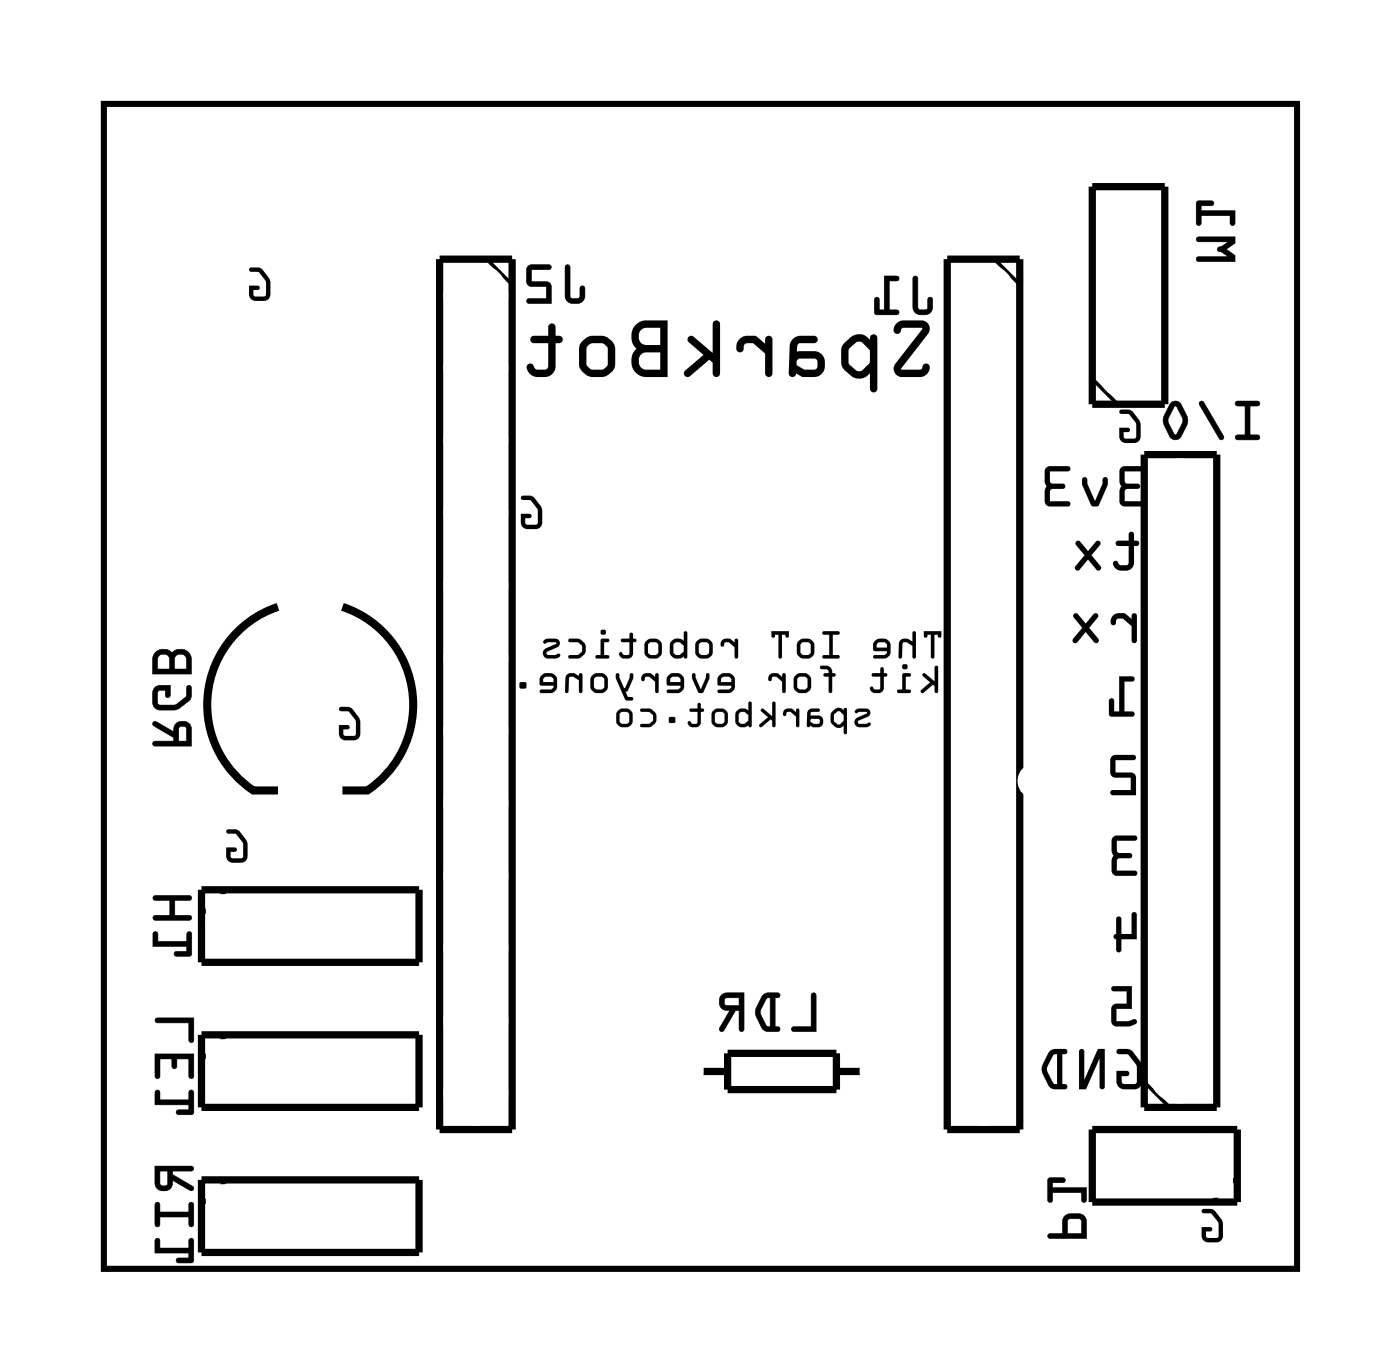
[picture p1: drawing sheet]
<svg xmlns="http://www.w3.org/2000/svg" width="49mm" height="48mm" viewBox="0 0 49 48" stroke-linecap="round" stroke-linejoin="round" font-family="sans-serif">
<path d="M3.6 3.6h41.8v40.8h-41.8z" fill="none" stroke="#000" stroke-width=".2"/>
<path d="M3.6 3.6h41.8v40.8h-41.8z" fill="none" stroke="#000" stroke-width=".04"/>
<g fill="#000">
<path d="M8.7 9.4h.1a.72 .72 0 0 1 .6 1.1h-.4l-.3-.1v-.4l.4 .1-.2 .1v.2h.3l.1-.1v-.5l-.2-.3h-.4zM18.3 17.4a.72 .72 0 0 1 .6 1.1h-.4l-.2-.1-.1-.4h.4v.1h-.2v.3h.4v-.1v-.5l-.2-.3h-.3zM39.2 14.4l.1-.1a.72 .72 0 0 1 .6 1.1l-.5 .1-.2-.1v-.4h.4l-.1 .1h-.1v.3h.3l.1-.1v-.5l-.3-.3h-.3zM7.9 29.1l.1-.1a.72 .72 0 0 1 .6 1.1l-.4 .1-.3-.1v-.4h.4v.1h-.2v.3h.3l.1-.1v-.5l-.2-.3h-.4zM11.9 24.8a.72 .72 0 0 1 .7 1.1h-.5l-.2-.1v-.4h.3v.1h-.2l.1 .3h.3l.1-.1-.1-.5-.2-.3h-.3zM39.2 23.7h.5a.09 .09 0 0 1 0 .1 .09 .09 0 0 1 0 .1h-.3v1h.3a.09 .09 0 0 1 0 .1 .09 .09 0 0 1 0 .1h-.8l-.1-.6a.09 .09 0 0 1 .1 0 .09 .09 0 0 1 .1 0v.4h.2zM38.9 26.5l.8-.1a.09 .09 0 0 1 .1 .1 .09 .09 0 0 1-.1 .1h-.6v.5h.6l.1 .8h-.8a.09 .09 0 0 1-.1-.1 .09 .09 0 0 1 .1-.1h.6v-.5h-.7zM39.1 32.1l.2 .1v.5h.3v-.7a.09 .09 0 0 1 .1-.1 .09 .09 0 0 1 .1 .1v.9h-.5v.4a.09 .09 0 0 1-.1 .1 .09 .09 0 0 1-.1-.1v-.4a.09 .09 0 0 1-.1-.1 .09 .09 0 0 1 .1-.1zM38.9 34.6l.7-.1v.8h-.5v.5l.6-.1a.09 .09 0 0 1 .1 .1 .09 .09 0 0 1-.1 .1h-.6l-.2-.1 .1-.6 .5-.1v-.4h-.5zM39 29.3h.7a.09 .09 0 0 1 .1 .1 .09 .09 0 0 1-.1 0h-.6v.4l.5 .1a.09 .09 0 0 1 .1 .1 .09 .09 0 0 1-.1 .1h-.5v.4h.6a.09 .09 0 0 1 .1 .1 .09 .09 0 0 1-.1 .1h-.6l-.2-.1zM42.1 42.4l.1-.1a.72 .72 0 0 1 .6 1.1l-.5 .1-.2-.1v-.4h.4l-.1 .1h-.2l.1 .2 .3 .1 .1-.1v-.5l-.3-.3h-.3z"/>
<path d="M8.7 9.4l.1 .1h.3l.2 .4v.4l-.1 .1-.3-.1v-.1l.2-.1v-.1h-.4l.1 .5h.5l.2-.2a.8 .8 0 0 0-.3-.8l-.2-.1zM8.7 9.4h.4l.4 .4v.5l-.2 .2h-.4l-.2-.1v-.4l.4 .1v.1h-.2v.2h.3l.1-.1v-.5l-.2-.3h-.4z"/>
<path d="M18.3 17.4v.1h.3l.2 .4v.4v.1l-.4-.1v-.2h.2v-.1h-.4l.1 .5h.6l.1-.2a.8 .8 0 0 0-.3-.9h-.2zM18.3 17.4h.3l.4 .4v.5l-.1 .2h-.5l-.1-.1-.1-.4h.4v.1h-.2v.3h.4v-.1v-.5l-.2-.3h-.3z"/>
<path d="M19.8 9.3v1.1a.36 .36 0 0 0 .3 .2 .36 .36 0 0 0 .4-.2v-.3l-.1-.1-.1 .1v.3h-.3v-1zM18.5 9.3v.6l.1 .1h.5v.5h-.6l-.1 .1h.9v-.7h-.7v-.5h.6l.1-.1z"/>
<path d="M19.8 9.3v1.1a.37 .37 0 0 0 .3 .2 .37 .37 0 0 0 .4-.2v-.3a.1 .1 0 0 0-.1-.1 .1 .1 0 0 0-.1 .1v.3h-.3v-1zM19.8 9.3l.2 .1v1h.3l.1-.4 .1 .1v.3a.35 .35 0 0 1-.4 .2 .35 .35 0 0 1-.3-.2zM18.5 9.3v.7h.6v.5l-.6-.1a.1 .1 0 0 0-.1 .1 .1 .1 0 0 0 .1 .1h.8v-.7h-.7v-.5l.6 .1a.1 .1 0 0 0 .1-.1 .1 .1 0 0 0-.1-.1zM18.5 9.3h.8l-.1 .1h-.6v.5h.7v.7h-.8v-.1h.6v-.5h-.5l-.1-.1z"/>
<path d="M31.4 11.3l-.1 .3a.16 .16 0 0 0 .2 .1 .16 .16 0 0 0 .1-.2h.7l-.9 1.2-.1 .3 .2 .2h.7a.29 .29 0 0 0 .3-.1 .29 .29 0 0 0 0-.4l-.2 .1-.1 .1h-.6l.9-1.2 .1-.2-.1-.2-.2-.1h-.7zM31.4 11.3l.2-.1h.7l.2 .2v.3l-.9 1.2h.7a.15 .15 0 0 1 .1-.2 .15 .15 0 0 1 .2 .2 .35 .35 0 0 1-.4 .3h-.7l-.2-.2 .1-.3 .9-1.2h-.7a.15 .15 0 0 1-.1 .2 .15 .15 0 0 1-.2-.1zM29.6 12l-.1 .2v.5v.1l.3 .4a.46 .46 0 0 0 .7-.1v.5a.13 .13 0 0 0 .1 .1 .13 .13 0 0 0 .1-.1v-1.8a.13 .13 0 0 0-.1-.1 .13 .13 0 0 0-.1 .2l-.1-.1a.46 .46 0 0 0-.7 .1zM29.6 12a.51 .51 0 0 1 .9-.1 .14 .14 0 0 1 .1-.2 .14 .14 0 0 1 .1 .1v1.8a.13 .13 0 0 1-.1 .1 .13 .13 0 0 1-.1-.1v-.5a.46 .46 0 0 1-.7 .1 .85 .85 0 0 1-.3-1.1zM29.8 12.2l.3-.2 .4 .3v.4l-.3 .3h-.2l-.3-.3zM29.8 12.2l-.1 .5 .3 .3h.2l.3-.3v-.4l-.4-.3zM27.8 11.9l-.1 .2-.1 1a.13 .13 0 0 0 .2 .1 .13 .13 0 0 0 .1-.1l.2 .1h.4a.46 .46 0 0 0 .4-.4 .46 .46 0 0 0-.4-.5h-.6l.1-.3h.5a.13 .13 0 0 0 .1-.1 .13 .13 0 0 0-.1-.1h-.5zM27.8 11.9l.2-.1h.5a.13 .13 0 0 1 .1 .1 .13 .13 0 0 1-.1 .1h-.5l-.1 .3h.6a.46 .46 0 0 1 .4 .5 .46 .46 0 0 1-.4 .4h-.4l-.2-.1a.13 .13 0 0 1-.1 .1 .13 .13 0 0 1-.2-.1l.1-1zM27.9 12.6h.7v.3h-.4l-.3-.1zM27.9 12.6v.2l.3 .1h.4v-.3zM25.9 11.9l-.1 .2a.14 .14 0 0 0 .1 .2 .14 .14 0 0 0 .1-.2l.1-.1h.3l.4 .4v.7a.13 .13 0 0 0 .1 .1 .13 .13 0 0 0 .2-.1v-1.2a.13 .13 0 0 0-.2-.1 .13 .13 0 0 0-.1 .1v.1l-.3-.2h-.3zM25.9 11.9l.3-.1h.3l.3 .2v-.1a.13 .13 0 0 1 .1-.1 .13 .13 0 0 1 .2 .1v1.2a.13 .13 0 0 1-.2 .1 .13 .13 0 0 1-.1-.1v-.7l-.4-.4-.3 .1a.2 .2 0 0 1-.1 .2 .2 .2 0 0 1-.2 0v-.2zM24.1 11.8v.2l.5 .4-.6 .6a.13 .13 0 0 0 0 .2 .13 .13 0 0 0 .2 0l.6-.6 .2 .1v.4a.13 .13 0 0 0 .1 .1 .13 .13 0 0 0 .1-.1v-1.8a.13 .13 0 0 0-.1-.1 .13 .13 0 0 0-.1 .1v1.1l-.7-.6zM24.1 11.8h.2l.7 .6v-1.1a.13 .13 0 0 1 .1-.1 .13 .13 0 0 1 .1 .1v1.8a.13 .13 0 0 1-.1 .1 .13 .13 0 0 1-.1-.1v-.4l-.2-.1-.6 .6a.13 .13 0 0 1-.2 0 .13 .13 0 0 1 0-.2l.6-.6-.5-.4zM22.3 11.4l-.2 .4 .2 .4a.58 .58 0 0 0-.2 .6 .58 .58 0 0 0 .5 .4h.8v-2h-.8zM22.3 11.4l.3-.2h.8v2h-.8a.58 .58 0 0 1-.5-.4 .58 .58 0 0 1 .2-.6l-.2-.4zM22.4 12.4l.7-.1v.6h-.7v-.3zM22.5 12.4l-.1 .3 .1 .2h.6v-.6zM22.4 11.6l.7-.1v.6l-.7-.1v-.2zM22.5 11.6l-.1 .1 .1 .3 .6 .1v-.6zM20.4 11.9a1.02 1.02 0 0 0-.1 .9l.1 .2 .2 .2h.6l.2-.2a1.05 1.05 0 0 0 .1-.9l-.1-.2a.64 .64 0 0 0-.7-.1zM20.4 11.9l.3-.1h.5l.3 .3a1.06 1.06 0 0 1-.1 .9l-.2 .2h-.6l-.2-.2-.1-.2a1.02 1.02 0 0 1 .1-.9zM20.6 12.1l.5-.1 .2 .2v.6l-.1 .1h-.5l-.2-.1v-.6zM20.6 12.1l-.1 .1 .1 .6 .1 .1h.5l.1-.1v-.6l-.2-.2zM18.6 11.8l.1 .2h.5v.9h-.1h-.4a.14 .14 0 0 0-.1-.2 .14 .14 0 0 0-.2 .2 .54 .54 0 0 0 .6 .3 .54 .54 0 0 0 .5-.4v-.8h.1a.13 .13 0 0 0 .1-.1 .13 .13 0 0 0-.1-.1h-.1v-.3a.14 .14 0 0 0-.2-.2 .13 .13 0 0 0-.1 .2v.3zM18.6 11.8h.6v-.3a.13 .13 0 0 1 .1-.2 .14 .14 0 0 1 .2 .2v.3h.1a.13 .13 0 0 1 .1 .1 .13 .13 0 0 1-.1 .1h-.1v.8a.51 .51 0 0 1-.5 .5 .51 .51 0 0 1-.5-.5 .19 .19 0 0 1 .2 0 .19 .19 0 0 1 .1 .1h.4v-.9h-.5z"/>
<path d="M31.4 11.3l-.1 .3a.16 .16 0 0 0 .2 .1 .16 .16 0 0 0 .1-.2h.7l-.9 1.2-.1 .3 .2 .2h.7a.29 .29 0 0 0 .3-.1 .29 .29 0 0 0 0-.4l-.2 .1-.1 .1h-.6l.9-1.2 .1-.2-.1-.2-.2-.1h-.7zM29.6 12l-.1 .2a.78 .78 0 0 0 .6 1.1l.4-.2v.5a.13 .13 0 0 0 .1 .1 .13 .13 0 0 0 .1-.1v-1.8a.14 .14 0 0 0-.1-.1 .14 .14 0 0 0-.1 .2l-.1-.1a.52 .52 0 0 0-.8 .2zM29.8 12.2l.3-.2 .4 .3v.4l-.3 .3h-.2l-.3-.3zM27.8 11.9l-.1 .2-.1 1a.13 .13 0 0 0 .2 .1 .13 .13 0 0 0 .1-.1l.2 .1h.4a.46 .46 0 0 0 .4-.4 .46 .46 0 0 0-.4-.5h-.6l.1-.3h.5a.13 .13 0 0 0 .1-.1 .13 .13 0 0 0-.1-.1h-.5zM27.9 12.6h.7v.3h-.4l-.3-.1zM25.9 11.9l-.1 .2a.14 .14 0 0 0 .1 .2 .14 .14 0 0 0 .1-.2l.1-.1h.3l.4 .4v.7a.13 .13 0 0 0 .1 .1 .13 .13 0 0 0 .2-.1v-1.2a.13 .13 0 0 0-.2-.1 .13 .13 0 0 0-.1 .1v.1l-.3-.2h-.3zM24.1 11.8v.2l.5 .4-.6 .6a.13 .13 0 0 0 0 .2 .13 .13 0 0 0 .2 0l.6-.6 .2 .1v.4a.13 .13 0 0 0 .1 .1 .13 .13 0 0 0 .1-.1v-1.8a.13 .13 0 0 0-.1-.1 .13 .13 0 0 0-.1 .1v1.1l-.7-.6zM22.3 11.4l-.2 .4 .2 .4a.57 .57 0 0 0-.2 .6 .57 .57 0 0 0 .5 .4h.8v-2h-.8zM22.5 12.4l.6-.1v.6h-.6l-.1-.2zM22.5 11.6l.6-.1v.6l-.6-.1-.1-.2zM20.4 11.9a1.02 1.02 0 0 0-.1 .9l.1 .2 .2 .2h.6l.2-.2a1.05 1.05 0 0 0 .1-.9l-.1-.2a.64 .64 0 0 0-.7-.1zM20.6 12.1l.5-.1 .2 .2v.6l-.1 .1h-.5l-.2-.1v-.6zM18.6 11.8l.1 .2h.5v.9h-.1h-.4a.14 .14 0 0 0-.1-.2 .14 .14 0 0 0-.2 .2 .54 .54 0 0 0 .6 .3 .54 .54 0 0 0 .5-.4v-.8h.1a.13 .13 0 0 0 .1-.1 .13 .13 0 0 0-.1-.1h-.1v-.3a.14 .14 0 0 0-.2-.2 .13 .13 0 0 0-.1 .2v.3z"/>
<path d="M32 9.7v1.1a.36 .36 0 0 0 .3 .2 .36 .36 0 0 0 .4-.2v-.3l-.1-.1-.1 .1v.3h-.3l-.1-1zM31 9.7v1.2h-.2v-.4l-.1-.1-.1 .6h.8v-.1h-.3v-1.1h.3l.1-.1z"/>
<path d="M32 9.7v1.1a.37 .37 0 0 0 .3 .2 .37 .37 0 0 0 .4-.2v-.3a.1 .1 0 0 0-.1-.1 .1 .1 0 0 0-.1 .1v.3h-.3v-1zM32 9.7l.1 .1v1h.4l.1-.4 .1 .1v.3a.35 .35 0 0 1-.4 .2 .35 .35 0 0 1-.3-.2zM31 9.7v1.2h-.2v-.4a.1 .1 0 0 0-.1-.1 .1 .1 0 0 0-.1 .1v.5h.8a.1 .1 0 0 0 .1-.1 .1 .1 0 0 0-.1-.1l-.3 .1v-1.1h.3a.1 .1 0 0 0 .1 0 .1 .1 0 0 0-.1-.1zM31 9.7h.5l-.1 .1h-.3v1.1h.3v.1h-.8l.1-.6 .1 .1v.4h.2z"/>
<path d="M39.1 19v.1h.4v.6v.1h-.2l-.2-.2-.1 .1a.39 .39 0 0 0 .4 .3 .39 .39 0 0 0 .3-.3v-.6h.1a.09 .09 0 0 0 .1-.1 .09 .09 0 0 0-.1-.1h-.1v-.2a.09 .09 0 0 0-.1-.1 .09 .09 0 0 0-.1 .1v.2zM39.1 19l.4-.1v-.2a.09 .09 0 0 1 .1-.1 .09 .09 0 0 1 .1 .1v.2h.1a.09 .09 0 0 1 .1 .1 .09 .09 0 0 1-.1 .1h-.1v.6a.37 .37 0 0 1-.3 .3 .37 .37 0 0 1-.4-.3l.1-.1 .2 .2h.2v-.1v-.6h-.4zM37.7 19v.1l.3 .3-.3 .4a.1 .1 0 0 0 0 .2 .09 .09 0 0 0 .1-.1l.3-.3 .3 .3a.09 .09 0 0 0 .1 .1 .1 .1 0 0 0 0-.2l-.3-.4 .3-.3a.09 .09 0 0 0 0-.1 .09 .09 0 0 0-.1 0l-.3 .3-.3-.3zM37.7 19h.1l.3 .3 .3-.3a.09 .09 0 0 1 .1 0 .09 .09 0 0 1 0 .1l-.3 .3 .4 .4a.11 .11 0 0 1-.1 .2 .1 .1 0 0 1-.1 0l-.3-.4-.3 .4a.1 .1 0 0 1-.1 0 .1 .1 0 0 1 0-.2l.3-.4-.3-.3z"/>
<path d="M39.1 19v.1h.4v.6v.1h-.2l-.2-.2-.1 .1a.37 .37 0 0 0 .4 .3 .37 .37 0 0 0 .3-.3v-.6h.1a.09 .09 0 0 0 .1-.1 .09 .09 0 0 0-.1-.1h-.1v-.2a.09 .09 0 0 0-.1-.1 .09 .09 0 0 0-.1 .1v.2zM37.7 19v.1l.3 .3-.3 .4a.1 .1 0 0 0 0 .2 .09 .09 0 0 0 .1-.1l.3-.3 .3 .3a.09 .09 0 0 0 .1 .1 .1 .1 0 0 0 0-.2l-.3-.4 .3-.3a.09 .09 0 0 0 0-.1 .09 .09 0 0 0-.1 0l-.3 .3-.3-.3z"/>
<path d="M39.2 14.4l.1 .1h.3l.2 .4v.4l-.1 .1-.3-.1v-.2h.1l.1-.1h-.4l.1 .4 .5 .1 .1-.2a.8 .8 0 0 0-.2-.9l-.2-.1zM39.2 14.4h.4l.3 .4 .1 .5-.2 .2h-.5l-.1-.1v-.4h.4l-.1 .1h-.1v.3h.3l.1-.1v-.5l-.3-.3h-.3z"/>
<path d="M39.3 16.4l-.1 1.2 .2 .1h.7v-.1h-.7v-.5h.5v-.1v-.1h-.5v-.4h.6l.1-.1zM39.3 16.4l.7-.1a.09 .09 0 0 1 .1 .1 .09 .09 0 0 1-.1 .1h-.6v.4h.4a.09 .09 0 0 1 .1 .1 .09 .09 0 0 1-.1 .1l-.4 .1v.4h.6a.09 .09 0 0 1 .1 0 .09 .09 0 0 1-.1 .1h-.6l-.2-.1zM37.9 16.7v.3l.4 .7h.2l.3-.9a.09 .09 0 0 0-.1-.1 .09 .09 0 0 0-.1 .1l-.2 .8-.3-.8zM37.9 16.7l.2 .1 .3 .7 .2-.7a.09 .09 0 0 1 .1-.1 .09 .09 0 0 1 .1 .1l-.3 .9h-.2l-.4-.7zM36.6 16.4v1.2l.2 .1h.6v-.1h-.6v-.5h.5v-.1v-.1h-.5v-.4h.6l.1-.1zM36.6 16.4l.8-.1a.09 .09 0 0 1 .1 .1 .09 .09 0 0 1-.1 .1h-.6v.4h.4a.09 .09 0 0 1 .1 .1 .09 .09 0 0 1-.1 .1l-.4 .1v.4h.6a.09 .09 0 0 1 .1 0 .09 .09 0 0 1-.1 .1h-.6l-.2-.1z"/>
<path d="M39.3 16.4l-.1 1.2 .2 .1h.6a.09 .09 0 0 0 .1-.1 .09 .09 0 0 0-.1 0h-.6v-.5h.4a.09 .09 0 0 0 .1-.1 .09 .09 0 0 0-.1-.1h-.4v-.4h.6a.09 .09 0 0 0 .1-.1 .09 .09 0 0 0-.1-.1zM37.9 16.7v.3l.4 .7h.2l.3-.9a.09 .09 0 0 0-.1-.1 .09 .09 0 0 0-.1 .1l-.2 .7-.3-.7zM36.6 16.4v1.2l.2 .1h.6a.09 .09 0 0 0 .1-.1 .09 .09 0 0 0-.1 0h-.6v-.5h.4a.09 .09 0 0 0 .1-.1 .09 .09 0 0 0-.1-.1h-.4v-.4h.6a.09 .09 0 0 0 .1-.1 .09 .09 0 0 0-.1-.1z"/>
<path d="M41.9 8.3l.1 .2h1l-.2 .1a.11 .11 0 0 0-.2 .1 .11 .11 0 0 0 .2 .1l.2 .2h-1l-.1 .1 1.4 .1v-.3l-.3-.2 .3-.2v-.2zM41.9 7.1l.1 .8 .1-.1v-.2h1v.2h.2v-.4h-1.2v-.2h.4v-.1z"/>
<path d="M41.9 8.3v.1l.1 .1h1l-.2 .1a.11 .11 0 0 0-.2 .1 .11 .11 0 0 0 .2 .1l.2 .2h-1a.1 .1 0 0 0-.1 .1 .1 .1 0 0 0 .1 .1h1.3v-.3l-.3-.2 .3-.2v-.2zM41.9 8.3h1.4v.2l-.4 .2 .4 .2v.3l-1.3-.1-.1-.1h.1h1l-.4-.3 .4-.2h-1zM41.9 7.1v.7a.1 .1 0 0 0 .1 .1 .1 .1 0 0 0 .1-.1v-.2h1v.2a.1 .1 0 0 0 .1 .1 .1 .1 0 0 0 .1-.1v-.4h-1.2v-.2h.3a.1 .1 0 0 0 .1-.1 .1 .1 0 0 0-.1-.1zM41.9 7.1h.6v.1h-.4v.2h1.2l-.1 .4h-.1v-.3h-1v.3l-.1 .1z"/>
<path d="M43.3 14.1v.1h.3v1h-.3v.2h.8v-.2h-.3v-1h.3v-.1zM42 14.1v.1l.7 1.2h.1l.1-.1-.7-1.2zM41 14.1l-.3 .6 .3 .6a.23 .23 0 0 0 .4 0l.2-.7-.3-.5-.1-.1zM41.1 14.2l.3 .5-.2 .5-.3-.5z"/>
<path d="M43.3 14.1v.1h.3v1h-.3a.1 .1 0 0 0 0 .1 .1 .1 0 0 0 0 .1h.7a.1 .1 0 0 0 .1-.1 .1 .1 0 0 0-.1-.1h-.2v-1h.2a.1 .1 0 0 0 .1-.1 .1 .1 0 0 0-.1-.1zM43.3 14.1h.8v.1h-.3v1h.3v.2l-.8-.1v-.1h.3v-1h-.3zM42 14.1v.1l.7 1.2a.1 .1 0 0 0 .1 0 .1 .1 0 0 0 .1-.1l-.7-1.2zM42 14.1h.2l.7 1.2-.1 .1h-.1l-.7-1.2zM41 14.1l-.3 .6 .3 .6a.24 .24 0 0 0 .4 0l.2-.5v-.2l-.3-.5-.1-.1zM41 14.1a.23 .23 0 0 1 .4 .1l.2 .5-.2 .6a.24 .24 0 0 1-.4 0l-.3-.6zM41.1 14.2l.3 .5-.2 .5-.3-.5zM41.1 14.2l-.2 .5 .3 .5 .2-.5-.2-.5z"/>
<path d="M5.4 25.3v.1l.7 .4v.2h-.7v.1h1.3v-.6a.31 .31 0 0 0-.4-.2 .31 .31 0 0 0-.2 .3zM6.3 25.5h.2v.5h-.2zM5.4 24.1l-.1 .2 .1 .4 .2 .2a.92 .92 0 0 0 1.1-.6v-.2l-.1-.1-.1 .4-.3 .3h-.6l-.1-.5h.3v.2h.1l.1-.4zM5.4 22.8l-.1 .3v.5h1.4v-.5a.39 .39 0 0 0-.3-.4 .39 .39 0 0 0-.4 .2l-.2-.2zM5.6 23h.3v.4h-.4zM6.2 23h.3v.4h-.4z"/>
<path d="M5.4 25.3v.1l.7 .4v.2l-.7-.1a.1 .1 0 0 0-.1 .1 .1 .1 0 0 0 .1 .1h1.3v-.6a.32 .32 0 0 0-.4-.2 .32 .32 0 0 0-.2 .3l-.6-.3zM5.4 25.3h.1l.6 .3a.31 .31 0 0 1 .2-.3 .31 .31 0 0 1 .4 .2v.6h-1.3v-.1h.7v-.2l-.7-.4zM6.3 25.5h.2v.5h-.2zM6.3 25.5v.5h.2v-.5zM5.4 24.1l-.1 .2 .1 .4 .2 .2 .7-.1 .4-.3v-.4a.1 .1 0 0 0-.1-.1 .1 .1 0 0 0-.1 .1v.3l-.4 .3h-.5v-.5h.2v.1a.1 .1 0 0 0 .1 .1 .1 .1 0 0 0 .1-.1v-.3zM5.4 24.1l.6-.1-.1 .4h-.1v-.2h-.3v.4l.1 .1h.5l.4-.3v-.3l.1-.1 .1 .3-.1 .2a.9 .9 0 0 1-1.2 .2zM5.4 22.8l-.1 .3v.5h1.4v-.5a.4 .4 0 0 0-.3-.4 .4 .4 0 0 0-.4 .2l-.2-.2zM5.5 22.8l.3-.1 .2 .2a.39 .39 0 0 1 .4-.1 .39 .39 0 0 1 .3 .3v.5h-1.4l.1-.5zM5.6 23h.3v.4h-.4zM5.6 23l-.1 .4h.4v-.4zM6.2 23h.3v.4h-.4zM6.2 23l-.1 .4h.4v-.4z"/>
<path d="M5.4 31.4v.1h.5v.6h-.5v.1h1.3v-.1h-.6v-.6h.6v-.1zM5.4 32.6v.5h1.1v.2h-.3l-.1 .1h.6v-.8l-.2 .1v.3h-1v-.3z"/>
<path d="M5.4 31.4v.1h.5v.6l-.5-.1a.1 .1 0 0 0-.1 .1 .1 .1 0 0 0 .1 .1h1.2a.1 .1 0 0 0 .1-.1 .1 .1 0 0 0-.1-.1l-.5 .1v-.6h.5a.1 .1 0 0 0 .1-.1 .1 .1 0 0 0-.1 0zM5.4 31.4h1.3v.1h-.6v.6h.6v.1h-1.3v-.1h.6v-.6h-.6zM5.4 32.6l-.1 .6 1.2-.1v.2h-.3a.1 .1 0 0 0-.1 .1 .1 .1 0 0 0 .1 .1h.5v-.8a.1 .1 0 0 0-.1-.1 .1 .1 0 0 0-.1 .1v.3h-1v-.3zM5.4 32.7h.1v.3h1l.1-.3 .1-.1v.8h-.6l.1-.1h.3v-.2h-1.1z"/>
<path d="M5.5 35.7v.1h1.1v.7h.2v-.9zM5.4 36.9l.1 .9 .1-.1v-.6h.4v.3h.1h.1v-.3h.4v.6h.2v-.8zM5.5 38.2l-.1 .5h1.2v.2h-.4v.1h.6l-.1-.8h-.1v.3h-1v-.3z"/>
<path d="M5.4 35.7l.1 .1h1.1v.6a.1 .1 0 0 0 .1 .1 .1 .1 0 0 0 .1-.1v-.8zM5.5 35.7l1.3-.1v.9h-.2v-.7h-1.1zM5.4 36.9v.8a.1 .1 0 0 0 .1 .1 .1 .1 0 0 0 .1-.1v-.6h.4v.2a.1 .1 0 0 0 .1 .1 .1 .1 0 0 0 .1-.1v-.2h.4v.6a.1 .1 0 0 0 .1 .1 .1 .1 0 0 0 .1-.1v-.8zM5.4 36.9h1.4v.8h-.2v-.6h-.4v.3h-.1h-.1v-.3h-.4v.6l-.1 .1zM5.4 38.2v.5h1.2v.2h-.3a.1 .1 0 0 0-.1 .1 .1 .1 0 0 0 .1 0h.5v-.7a.1 .1 0 0 0-.1-.1 .1 .1 0 0 0-.1 .1v.2h-1v-.3zM5.5 38.2h.1v.3h1v-.3h.1l.1 .8h-.6v-.1h.4v-.2h-1.2z"/>
<path d="M7.9 29.1l.1 .1h.3l.2 .4v.4l-.1 .1-.3-.1v-.2h.2v-.1h-.4l.1 .4 .5 .1 .2-.2a.8 .8 0 0 0-.3-.9l-.2-.1zM7.9 29.1h.4l.4 .4v.5l-.2 .2h-.4l-.2-.1v-.4h.4v.1h-.2v.3h.3l.1-.1v-.5l-.2-.3h-.4z"/>
<path d="M11.9 24.8v.1h.3l.3 .4v.4l-.1 .1-.4-.1v-.2h.2v-.1h-.3v.5h.6l.1-.2a.8 .8 0 0 0-.2-.9h-.2zM11.9 24.8h.4l.3 .4v.5l-.1 .2h-.5l-.1-.1v-.4h.3v.1h-.2l.1 .3h.3l.1-.1-.1-.5-.2-.3h-.3z"/>
<path d="M28.4 34.8v1.2h-.6v.1h.8v-1.2zM26.7 34.9a.81 .81 0 0 0 0 1.1l.5 .1 .1-.1h-.1v-1.1h.1v-.1h-.4zM26.9 35l.1-.1v1.1l-.2-.1-.2-.5zM25.3 34.8a.32 .32 0 0 0-.1 .4 .32 .32 0 0 0 .4 .2l-.4 .7h.1l.5-.7h.1v.6l.1 .1 .1-1.3zM25.4 35l.5-.1v.3h-.5z"/>
<path d="M28.4 34.8v1.2l-.6-.1a.1 .1 0 0 0-.1 .1 .1 .1 0 0 0 .1 .1h.8v-1.2zM28.4 34.8l.2 .1v1.2h-.8v-.1h.6zM26.7 34.9l-.2 .5v.2l.3 .5h.4a.1 .1 0 0 0 .1-.1 .1 .1 0 0 0-.1-.1v.1v-1.1v.1a.1 .1 0 0 0 .1-.1 .1 .1 0 0 0-.1-.1zM26.7 34.9l.2-.1h.4v.1h-.2v1.1h.2v.1h-.5l-.3-.5v-.3zM26.9 35l.1-.1v1.1l-.2-.1-.2-.5zM26.9 34.9l-.3 .5 .2 .5 .2 .1v-1.1zM25.3 34.8a.32 .32 0 0 0-.1 .4 .32 .32 0 0 0 .4 .2l-.4 .6a.1 .1 0 0 0 0 .1 .1 .1 0 0 0 .2 0l.4-.7h.1v.6a.1 .1 0 0 0 .1 .1 .1 .1 0 0 0 .1-.1v-1.2h-.6zM25.3 34.9l.8-.1-.1 1.3-.1-.1v-.6h-.1l-.4 .7h-.2l.4-.7a.31 .31 0 0 1-.4-.2 .31 .31 0 0 1 .1-.3zM25.4 35l.5-.1v.3h-.5zM25.4 35v.2h.5v-.3z"/>
<path d="M30 24.9v.1h.4l-.4 .2-.1 .2 .1 .1 .5-.1v-.1h-.5l.4-.2a.15 .15 0 0 0 .1-.2 .15 .15 0 0 0-.2-.1zM29.9 24.9l.4-.1 .2 .1-.1 .2-.4 .2h.5v.1l-.4 .1a.18 .18 0 0 1-.2-.2 .18 .18 0 0 1 .1-.2l.4-.1h-.4zM29.2 24.9l-.1 .4 .2 .2 .3-.1v.3l.1-.9h-.1v.1l-.3-.1zM29.2 24.9l.1-.1 .2 .1 .1-.1h.1l-.1 .9-.1-.3-.2 .1-.2-.2zM29.2 25l.2-.1 .1 .1v.2l-.1 .2-.2-.1zM29.2 25v.3l.2 .1 .1-.2v-.2l-.1-.1zM28.3 24.9v.5l.4 .1a.21 .21 0 0 0 .1-.2 .21 .21 0 0 0-.1-.2h-.3v-.1l.3-.1v-.1zM28.3 24.9l.4-.1v.1h-.3v.2h.3a.21 .21 0 0 1 .1 .2 .21 .21 0 0 1-.1 .2l-.4-.1zM28.4 25.2h.3v.1l-.2 .1-.1-.1zM28.4 25.2v.1l.1 .1 .2-.1v-.1zM27.5 24.9v.2l.2-.2 .2 .2v.3h.1v-.6h-.1v.1l-.2-.1zM27.5 24.9l.2-.1 .2 .1v-.1h.1v.7l-.1-.1v-.3l-.2-.2-.2 .2zM26.7 24.8l.2 .3-.3 .3 .4-.2 .1 .2v-.8h-.1v.5zM26.7 24.8l.3 .3v-.5h.1v.9v-.1l-.1-.2-.4 .3 .3-.4zM25.8 24.9v.5l.1 .1 .3-.1h.1v-.8h-.1v.3l-.2-.1zM25.8 24.9l.2-.1 .2 .1v-.3h.1v.9l-.1-.1-.3 .1-.1-.1zM25.9 25l.2-.1 .1 .1v.2l-.1 .1h-.2zM25.9 25v.3h.2l.1-.1v-.2l-.1-.1zM24.9 25.1a.33 .33 0 0 0 .6 0 .33 .33 0 0 0-.6 0zM24.9 25.1a.33 .33 0 0 1 .6 0 .33 .33 0 0 1-.6 0zM25.1 25h.3l-.1 .3h-.3zM25.1 25l-.1 .3h.3l.1-.3zM24.2 24.8v.1h.2v.4l-.1 .1-.2-.1a.24 .24 0 0 0 .2 .2 .24 .24 0 0 0 .2-.2v-.4h.2l-.2-.1v-.2l-.1 .1v.1zM24.2 24.8h.2v-.1l.1-.1v.2l.2 .1h-.2v.4a.22 .22 0 0 1-.2 .2 .22 .22 0 0 1-.2-.2l.2 .1 .1-.1v-.4h-.2zM23.4 25.1v.2h.2v-.2zM23.4 25.1h.2v.2h-.2zM22.4 24.8l.1 .1h.3l.1 .1v.2l-.2 .1-.2 .1h-.1h.4l.2-.1v-.3l-.2-.2zM22.4 24.8l.5 .1a.33 .33 0 0 1-.1 .5h-.4h.1l.2-.1 .2-.1v-.2l-.2-.1h-.2zM21.5 25.1a.35 .35 0 0 0 .7 0 .35 .35 0 0 0-.7 0zM21.5 25.1a.35 .35 0 0 1 .7 0 .35 .35 0 0 1-.7 0zM21.7 25h.3v.3h-.3zM21.7 25v.3h.3v-.3z"/>
<path d="M29.9 24.9l.1 .1h.4l-.4 .1a.18 .18 0 0 0-.1 .2 .18 .18 0 0 0 .2 .2l.4-.1v-.1h-.5l.4-.2a.15 .15 0 0 0 .1-.2 .15 .15 0 0 0-.2-.1zM29.2 24.9l-.1 .1a.35 .35 0 0 0 .3 .5l.1-.1 .1 .3h.1v-.9h-.1l-.1 .1-.2-.1zM29.2 25l.2-.1 .1 .1v.2l-.1 .2-.2-.1zM28.3 24.9v.5l.4 .1a.21 .21 0 0 0 .1-.2 .21 .21 0 0 0-.1-.2h-.3v-.1l.3-.1v-.1zM28.4 25.2h.3v.1l-.2 .1-.1-.1zM27.5 24.9v.2l.2-.2 .2 .2v.3l.1 .1v-.7h-.1v.1l-.2-.1zM26.7 24.8l.2 .3-.3 .4 .4-.3 .1 .2v.1v-.9h-.1v.5zM25.8 24.9v.5l.1 .1 .3-.1 .1 .1v-.9h-.1v.3l-.2-.1zM25.9 25l.2-.1 .1 .1v.2l-.1 .1h-.2zM24.9 25.1a.33 .33 0 0 0 .6 0 .33 .33 0 0 0-.6 0zM25.1 25h.3l-.1 .3h-.3zM24.2 24.8v.1h.2v.4h-.3a.23 .23 0 0 0 .2 .2 .23 .23 0 0 0 .2-.2v-.4h.2l-.2-.1v-.2l-.1 .1v.1zM23.4 25.1v.2h.2v-.2zM22.4 24.8l.1 .1h.2l.2 .1v.2l-.1 .1-.4 .1 .1 .1h.2a.33 .33 0 0 0 .3-.4 .33 .33 0 0 0-.3-.3zM21.5 25.1a.35 .35 0 0 0 .7 0 .35 .35 0 0 0-.7 0zM21.7 25h.3v.3h-.3z"/>
<path d="M32.3 23.6l.3 .3-.3 .4 .4-.3v.2l.1 .1v-1l-.1 .1v.5zM32.3 23.6l.4 .3v-.5l.1-.1v1l-.1-.1v-.2l-.4 .3 .3-.4zM31.6 23.6v.5l-.2 .1 .5 .1v-.1l-.2-.1v-.4l.2-.1zM31.6 23.6h.3l-.2 .1v.4l.2 .1v.1l-.5-.1 .2-.1zM31.6 23.4a.1 .1 0 0 0 .2 0 .1 .1 0 0 0-.2 0zM31.6 23.3a.1 .1 0 0 1 .2 0 .1 .1 0 0 1-.2 0zM30.5 23.6l.1 .1h.2v.4h-.1l-.2-.1v.1a.26 .26 0 0 0 .2 .2 .26 .26 0 0 0 .3-.2v-.4l.1-.1h-.1l-.1-.2h-.1v.2zM30.5 23.6h.3v-.2h.1l.1 .2h.1l-.1 .1v.4a.24 .24 0 0 1-.3 .2 .24 .24 0 0 1-.2-.2h.2h.1v-.4h-.2zM28.7 23.3l.1 .1 .2 .1v.1h-.2l.2 .1 .1 .6v-.6l.2-.1h-.2a.27 .27 0 0 0-.4-.3zM28.7 23.3a.27 .27 0 0 1 .4 .3h.2l-.2 .1v.6l-.1-.6-.2-.1h.2v-.1l-.2-.1zM27.7 23.9a.35 .35 0 0 0 .7 0 .35 .35 0 0 0-.7 0zM27.7 23.9a.35 .35 0 0 1 .7 0 .35 .35 0 0 1-.7 0zM28 23.7h.2l.1 .1-.1 .3h-.3zM28 23.7l-.1 .4h.3l.1-.3zM27 23.6l-.1 .2 .2-.1h.1l.2 .2v.3l.1 .1v-.7h-.1v.1l-.2-.1zM27 23.6h.2l.2 .1v-.1h.1v.7l-.1-.1v-.3l-.2-.2-.3 .2zM25.2 23.7l-.1 .3h.5l-.1 .1-.3 .1-.1 .1 .5-.1 .1-.2v-.3l-.2-.1zM25.2 23.7l.3-.1 .2 .1v.3l-.1 .2-.5 .1 .1-.1 .3-.1 .1-.1h-.5zM25.3 23.7h.2l.1 .2h-.3zM25.3 23.7v.2h.3l-.1-.2zM24.3 23.6l-.1 .2 .3 .4 .1 .1 .2-.7h-.1l-.2 .5-.1-.5zM24.3 23.6h.1l.1 .5 .2-.5h.1l-.2 .7-.2-.1-.2-.4zM23.4 23.7v.3h.4v.1l-.4 .1v.1l.4-.1 .2-.2-.1-.3-.2-.1zM23.4 23.7l.3-.1 .2 .1 .1 .3-.2 .2-.4 .1v-.1l.4-.1v-.1h-.4zM23.5 23.7h.3v.2h-.3zM23.5 23.7v.2h.3v-.2zM22.5 23.6v.2l.1-.1h.1l.2 .2 .1 .3 .1 .1v-.7h-.1l-.1 .1-.1-.1zM22.5 23.6h.3l.1 .1 .1-.1h.1v.7l-.1-.1-.1-.3-.2-.2-.2 .2zM21.6 23.6v.2l.3 .7h.2l.1-.1h-.2l-.1-.2h.1l.2-.6h-.1l-.2 .5-.2-.5zM21.6 23.6h.1l.2 .5 .2-.5h.1v.2l-.3 .4 .1 .2h.2l-.1 .1h-.2l-.3-.7zM20.6 23.9a.35 .35 0 0 0 .7 0 .35 .35 0 0 0-.7 0zM20.6 23.9a.35 .35 0 0 1 .7 0 .35 .35 0 0 1-.7 0zM20.8 23.7h.3l.1 .1-.1 .3h-.3zM20.8 23.7v.4h.3l.1-.3zM19.9 23.6l-.1 .7 .1-.1 .1-.5 .3 .1v.4l.1 .1v-.7l-.1 .1-.2-.1zM19.9 23.6h.2l.2 .1 .1-.1v.7l-.1-.1v-.4l-.2-.1h-.2v.5l-.1 .1zM19 23.7l-.1 .3h.5l-.1 .1-.4 .1v.1l.5-.1 .1-.2v-.3l-.2-.1zM19 23.7l.3-.1 .2 .1v.3l-.1 .2-.5 .1v-.1l.4-.1 .1-.1h-.5zM19.1 23.7h.2l.1 .2h-.4zM19.1 23.7l-.1 .2h.4l-.1-.2zM18.2 23.9v.2h.2v-.2zM18.2 23.9h.2v.2h-.2z"/>
<path d="M32.3 23.6l.3 .3-.3 .4 .4-.3v.2l.1 .1v-1l-.1 .1v.5zM31.6 23.6v.5l-.2 .1 .5 .1v-.1l-.2-.1v-.4l.2-.1zM31.6 23.4a.1 .1 0 0 0 .2 0 .1 .1 0 0 0-.2 0zM30.5 23.6l.1 .1h.2v.4h-.1l-.1-.1-.1 .1a.25 .25 0 0 0 .2 .2 .25 .25 0 0 0 .3-.2v-.4l.1-.1h-.1l-.1-.2h-.1v.2zM28.7 23.3l.1 .1 .2 .1v.1h-.2l.2 .1 .1 .6v-.1v-.5h.2l-.1-.1a.34 .34 0 0 0-.5-.3zM27.7 23.9a.35 .35 0 0 0 .7 0 .35 .35 0 0 0-.7 0zM28 23.7h.2l.1 .1-.1 .3h-.3zM27 23.6l-.1 .2 .2-.1h.1l.2 .2v.3l.1 .1v-.7h-.1v.1l-.2-.1zM25.2 23.7l-.1 .3h.5l-.1 .1-.3 .1-.1 .1 .5-.1 .1-.2v-.3l-.2-.1zM25.3 23.7h.2l.1 .2h-.3zM24.3 23.6l-.1 .2 .2 .4 .2 .1 .2-.7h-.1l-.2 .5-.1-.5zM23.4 23.7v.3h.4v.1l-.4 .1v.1l.4-.1 .2-.2-.1-.3-.2-.1zM23.5 23.7h.3v.2h-.3zM22.5 23.6v.2l.1-.1h.1l.2 .2 .1 .3 .1 .1v-.7h-.1l-.1 .1-.1-.1zM21.6 23.6v.2l.3 .7h.2l.1-.1h-.2l-.1-.2 .3-.4v-.2h-.1l-.2 .5-.2-.5zM20.6 23.9a.35 .35 0 0 0 .7 0 .35 .35 0 0 0-.7 0zM20.8 23.7h.3l.1 .1-.1 .3h-.3zM19.9 23.6l-.1 .7 .1-.1 .1-.5 .3 .1v.4l.1 .1v-.7l-.1 .1-.2-.1zM19 23.7l-.1 .3h.5l-.1 .1-.4 .1v.1l.5-.1 .1-.2v-.3l-.2-.1zM19.1 23.7h.2l.1 .2h-.4zM18.2 23.9v.2h.2v-.2z"/>
<path d="M32.4 22.1v.2l.2-.1v.8l.1 .1v-.9l.2 .1 .1-.2zM32.4 22.1h.6l-.1 .2-.2-.1v.9l-.1-.1v-.8l-.2 .1zM31.5 22.4v.6h.1l.1-.5 .3 .1v.4h.1v-.9h-.1v.4l-.3-.1zM31.5 22.4h.2l.3 .1v-.4h.1v.9h-.1v-.4l-.2-.1h-.2v.5h-.1zM30.6 22.4v.4h.5l-.1 .1h-.4v.1h.5l.1-.2v-.3l-.2-.1zM30.6 22.4h.4l.2 .1v.3l-.1 .2h-.5v-.1h.4l.1-.1h-.5zM30.7 22.5h.3l.1 .2h-.4zM30.7 22.5v.2h.4l-.1-.2zM28.8 22.1v.1h.2v.7h-.2v.1l.6 .1v-.2h-.2v-.7h.2v-.1zM28.8 22.1h.6v.1h-.2v.7h.2v.2l-.6-.1v-.1h.2v-.7h-.2zM27.8 22.7a.35 .35 0 0 0 .7 0 .35 .35 0 0 0-.7 0zM27.8 22.7a.35 .35 0 0 1 .7 0 .35 .35 0 0 1-.7 0zM28.1 22.5h.2l.1 .1-.1 .3h-.3zM28.1 22.5l-.1 .4h.3l.1-.3zM27 22.1l.1 .2 .2-.1v.8l.1 .1v-.9l.2 .1v-.2zM27 22.1h.6v.2l-.2-.1v.9l-.1-.1v-.8l-.2 .1zM25.3 22.4v.2l.1-.1h.1l.2 .2v.3h.1v-.6h-.1v.1l-.1-.1zM25.3 22.4h.3l.1 .1v-.1h.1v.6h-.1v-.3l-.2-.2-.2 .1zM24.3 22.7a.35 .35 0 0 0 .7 0 .35 .35 0 0 0-.7 0zM24.3 22.7a.35 .35 0 0 1 .7 0 .35 .35 0 0 1-.7 0zM24.5 22.5h.3v.1v.3h-.3zM24.5 22.5v.4h.3v-.3zM23.5 22.4v.5l.1 .2 .4-.1h.1v-.9h-.1v.3h-.3zM23.5 22.4h.2h.2l.1-.3h.1v.9h-.2l-.3 .1-.1-.2zM23.6 22.5h.2l.1 .1v.2l-.1 .1h-.2zM23.6 22.5v.4h.2l.1-.1v-.2l-.1-.1zM22.5 22.7a.35 .35 0 0 0 .7 0 .35 .35 0 0 0-.7 0zM22.5 22.7a.35 .35 0 0 1 .7 0 .35 .35 0 0 1-.7 0zM22.7 22.5h.3l.1 .1-.1 .3h-.3zM22.7 22.5v.4h.3l.1-.3zM21.8 22.4v.1h.2v.4h-.1l-.2-.1v.1a.26 .26 0 0 0 .2 .2 .26 .26 0 0 0 .3-.2v-.4l.1-.1h-.1v-.2h-.1l-.1 .2zM21.8 22.4h.2l.1-.2h.1v.2h.1l-.1 .1v.4a.25 .25 0 0 1-.3 .2 .25 .25 0 0 1-.2-.2l.1-.1 .1 .1h.1v-.4h-.2zM21.1 22.4l-.1 .5-.1 .1 .4 .1v-.1l-.1-.1v-.4l.1-.1zM21.1 22.4h.2l-.1 .1v.4l.1 .1v.1l-.4-.1 .1-.1zM21 22.1a.1 .1 0 0 0 .2 0 .1 .1 0 0 0-.2 0zM21 22.1a.1 .1 0 0 1 .2 0 .1 .1 0 0 1-.2 0zM19.9 22.4v.1h.4l.1 .1v.2l-.2 .1h-.3v.1h.4l.2-.1v-.3l-.2-.2zM19.9 22.4h.5a.35 .35 0 0 1-.1 .6h-.4v-.1h.3l.2-.1v-.2l-.2-.1h-.3zM19 22.4l.1 .1h.4l-.5 .3v.1l.1 .1h.5v-.1h-.5l.4-.2a.16 .16 0 0 0 .1-.2 .16 .16 0 0 0-.1-.1zM19 22.4h.5l.1 .1v.1l-.5 .3h.1h.4v.1l-.4 .1a.19 .19 0 0 1-.2-.2 .19 .19 0 0 1 .1-.2l.4-.2h-.4z"/>
<path d="M32.4 22.1v.2l.2-.1v.8l.1 .1v-.9l.2 .1 .1-.2zM31.5 22.4v.6h.1l.1-.5 .3 .1v.4h.1v-.9h-.1v.4l-.3-.1zM30.6 22.4v.4h.5l-.1 .1h-.4v.1h.5l.1-.2v-.3l-.2-.1zM30.7 22.5h.3l.1 .2h-.4zM28.8 22.1v.1h.2v.7h-.2v.1l.6 .1v-.2h-.2v-.7h.2v-.1zM27.8 22.7a.35 .35 0 0 0 .7 0 .35 .35 0 0 0-.7 0zM28.1 22.5h.2l.1 .1-.1 .3h-.3zM27 22.1l.1 .2 .2-.1v.8l.1 .1v-.9l.2 .1v-.2zM25.3 22.4v.2l.1-.1h.1l.2 .2v.3h.1v-.6h-.1v.1l-.1-.1zM24.3 22.7a.35 .35 0 0 0 .7 0 .35 .35 0 0 0-.7 0zM24.5 22.5h.3v.1v.3h-.3zM23.5 22.4v.5l.1 .2 .3-.1h.2v-.9h-.1l-.1 .3h-.2zM23.6 22.5h.2l.1 .1v.2l-.1 .1h-.2zM22.5 22.7a.35 .35 0 0 0 .7 0 .35 .35 0 0 0-.7 0zM22.7 22.5h.3l.1 .1-.1 .3h-.3zM21.8 22.4v.1h.2v.4h-.1l-.1-.1-.1 .1a.25 .25 0 0 0 .2 .2 .25 .25 0 0 0 .3-.2v-.4l.1-.1h-.1v-.2h-.1l-.1 .2zM21.1 22.4l-.1 .5-.1 .1 .4 .1v-.1l-.1-.1v-.4l.1-.1zM21 22.1a.1 .1 0 0 0 .2 0 .1 .1 0 0 0-.2 0zM19.9 22.4v.1h.3l.2 .1v.2l-.1 .1-.4 .1v.1h.3a.35 .35 0 0 0 .3-.4 .35 .35 0 0 0-.3-.3zM19 22.4l.1 .1h.4l-.4 .2a.19 .19 0 0 0-.1 .2 .19 .19 0 0 0 .2 .2l.4-.1v-.1h-.5l.4-.2a.16 .16 0 0 0 .1-.2 .16 .16 0 0 0-.1-.1z"/>
<path d="M39.2 23.7v1.2h-.2v-.4a.09 .09 0 0 0-.1 0 .09 .09 0 0 0-.1 0l.1 .6 .8-.1v-.1h-.3v-1h.3v-.2zM39.2 23.7h.5a.09 .09 0 0 1 0 .1 .09 .09 0 0 1 0 .1h-.3v1h.3a.09 .09 0 0 1 0 .1 .09 .09 0 0 1 0 .1h-.8l-.1-.6a.09 .09 0 0 1 .1 0 .09 .09 0 0 1 .1 0v.4h.2z"/>
<path d="M38.9 26.5v.7h.7v.5h-.6a.09 .09 0 0 0-.1 .1 .09 .09 0 0 0 .1 0l.8 .1-.1-.8h-.6v-.5h.6l.1-.1-.1-.1zM38.9 26.5l.8-.1a.09 .09 0 0 1 .1 .1 .09 .09 0 0 1-.1 .1h-.6v.5h.6l.1 .8h-.8a.09 .09 0 0 1-.1-.1 .09 .09 0 0 1 .1-.1h.6v-.5h-.7z"/>
<path d="M39.1 32.1v.6l-.1 .1 .1 .1v.4a.09 .09 0 0 0 .1 .1 .09 .09 0 0 0 .1-.1v-.4h.5v-.9v-.1l-.2 .1v.7h-.3v-.5zM39.1 32.1h.2v.6h.3v-.7a.09 .09 0 0 1 .1-.1 .09 .09 0 0 1 .1 .1v.9h-.5v.4a.09 .09 0 0 1-.1 .1 .09 .09 0 0 1-.1-.1v-.4a.09 .09 0 0 1-.1-.1 .09 .09 0 0 1 .1-.1z"/>
<path d="M39 21.6l-.1 .2a.1 .1 0 0 0 .1 .1 .1 .1 0 0 0 .1-.1l.2-.1 .3 .2v.5a.09 .09 0 0 0 .1 .1 .09 .09 0 0 0 .1-.1v-.8a.09 .09 0 0 0-.1-.1 .09 .09 0 0 0-.1 .1v.1l-.2-.2zM39 21.6l.4-.1 .2 .2v-.1a.09 .09 0 0 1 .1-.1 .09 .09 0 0 1 .1 .1v.8a.09 .09 0 0 1-.1 .1 .09 .09 0 0 1-.1-.1v-.5l-.3-.2h-.2a.11 .11 0 0 1 0 .2 .11 .11 0 0 1-.2-.1zM37.6 21.5v.1l.3 .4-.3 .4a.09 .09 0 0 0 0 .1 .09 .09 0 0 0 .1 0l.3-.4 .3 .4a.1 .1 0 0 0 .2 0 .09 .09 0 0 0 0-.1l-.4-.4 .3-.4a.09 .09 0 0 0 0-.1 .09 .09 0 0 0-.1 0l-.3 .3-.2-.3zM37.6 21.5h.2l.2 .3 .3-.3a.09 .09 0 0 1 .1 0 .09 .09 0 0 1 0 .1l-.3 .4 .4 .4a.1 .1 0 0 1 0 .1 .1 .1 0 0 1-.2 0l-.3-.4-.3 .4a.1 .1 0 0 1-.1 0 .1 .1 0 0 1 0-.1l.3-.4-.3-.4z"/>
<path d="M39 21.6l-.1 .2a.1 .1 0 0 0 .1 .1 .1 .1 0 0 0 .1-.1l.2-.1 .3 .2v.5a.09 .09 0 0 0 .1 .1 .09 .09 0 0 0 .1-.1v-.8a.09 .09 0 0 0-.1-.1 .09 .09 0 0 0-.1 .1v.1l-.2-.2zM37.6 21.5v.1l.3 .4-.3 .4a.09 .09 0 0 0 0 .1 .09 .09 0 0 0 .1 0l.3-.4 .3 .4a.1 .1 0 0 0 .2 0 .09 .09 0 0 0 0-.1l-.4-.4 .3-.4a.09 .09 0 0 0 0-.1 .09 .09 0 0 0-.1 0l-.3 .3-.2-.3z"/>
<path d="M38.9 34.6l.1 .1h.5v.4l-.5 .1-.1 .6 .2 .1h.6a.11 .11 0 0 0 .1-.1 .11 .11 0 0 0-.1-.1l-.6 .1v-.5h.5v-.8zM38.9 34.6l.7-.1v.8h-.5v.5l.6-.1a.09 .09 0 0 1 .1 0 .1 .1 0 0 1 0 .2h-.7l-.2-.1 .1-.6 .5-.1v-.4h-.5z"/>
<path d="M39 29.3l-.1 1.3 .2 .1h.7v-.2h-.7v-.4l.5-.1h.1l-.1-.1-.5-.1v-.4h.6l.1-.1zM39 29.3h.7a.09 .09 0 0 1 .1 .1 .09 .09 0 0 1-.1 0h-.6v.4l.5 .1a.09 .09 0 0 1 .1 .1 .09 .09 0 0 1-.1 .1h-.5v.4h.6a.09 .09 0 0 1 .1 .1 .09 .09 0 0 1-.1 .1h-.6l-.2-.1z"/>
<path d="M39.1 36.8l.1 .1 .3 .1 .3 .4v.5l-.1 .1-.4-.1v-.2h.2v-.2h-.4l.1 .6h.2h.4l.2-.2a.97 .97 0 0 0-.3-1.1l-.2-.1zM39.1 36.8h.5l.3 .4 .1 .7-.1 .2h-.5h-.2l-.1-.6h.4a.09 .09 0 0 1 .1 .1 .09 .09 0 0 1-.1 .1h-.2v.2h.5v-.6l-.3-.4h-.3zM37.8 36.8v1.3h.2l.5-1v1a.09 .09 0 0 0 .1 0 .09 .09 0 0 0 .1 0v-1.4h-.2l-.5 1.1v-1zM37.8 36.8h.2v1l.5-1.1h.2v1.4a.09 .09 0 0 1-.1 0 .09 .09 0 0 1-.1 0v-1l-.5 1h-.2zM36.8 36.8l-.3 .5v.3l.3 .5h.5l.1-.1h-.2v-1.1h.2v-.1l-.4-.1zM36.8 36.8l.5-.1a.09 .09 0 0 1 .1 .1 .09 .09 0 0 1-.1 .1h-.1v1.1h.1a.09 .09 0 0 1 .1 .1 .09 .09 0 0 1-.1 0h-.5l-.3-.5v-.3zM36.9 36.9h.1v1.1l-.1-.1-.2-.5zM36.9 36.9l-.2 .5 .2 .5 .1 .1v-1.1z"/>
<path d="M39.1 36.8l.1 .1h.3l.3 .4v.6h-.5v-.2h.2a.09 .09 0 0 0 .1-.1 .09 .09 0 0 0-.1-.1h-.4v.5l.2 .1h.5l.2-.2a.95 .95 0 0 0-.5-1.2zM37.8 36.8v1.3h.2l.5-1v1a.09 .09 0 0 0 .1 0 .09 .09 0 0 0 .1 0v-1.4h-.2l-.5 1.1v-1zM36.8 36.8a.84 .84 0 0 0 0 1.3h.5a.09 .09 0 0 0 .1 0 .09 .09 0 0 0-.1-.1h-.1v-1.1h.1a.09 .09 0 0 0 .1-.1 .09 .09 0 0 0-.1-.1zM36.9 36.9h.1v1.1l-.1-.1-.2-.5z"/>
<path d="M5.4 40.8v.6a.31 .31 0 0 0 .4 .3 .31 .31 0 0 0 .2-.4l.7 .4 .1-.1-.8-.5v-.1h.7l.1-.1zM5.6 41h.3l-.1 .5h-.2zM5.5 42.1v.9l.1-.1v-.3h1v.3h.2l-.1-.8-.1 .1v.2h-1v-.2zM5.5 43.4l-.1 .5h1.2v.2h-.4v.1h.6l-.1-.8h-.1v.3h-1v-.3z"/>
<path d="M5.4 40.8v.6a.32 .32 0 0 0 .4 .3 .32 .32 0 0 0 .2-.4l.7 .4a.1 .1 0 0 0 .1 0 .11 .11 0 0 0-.1-.2l-.7-.4v-.1h.7a.1 .1 0 0 0 .1-.1 .1 .1 0 0 0-.1-.1zM5.4 40.8l1.4 .1-.1 .1h-.7v.1l.7 .4v.2l-.7-.4a.31 .31 0 0 1-.2 .4 .31 .31 0 0 1-.4-.3zM5.6 41h.3l-.1 .5h-.2zM5.6 41v.5h.2l.1-.5zM5.4 42.1v.8a.1 .1 0 0 0 .1 .1 .1 .1 0 0 0 .1-.1v-.3h1v.3a.1 .1 0 0 0 .1 .1 .1 .1 0 0 0 .1-.1v-.7a.1 .1 0 0 0-.1-.1 .1 .1 0 0 0-.1 .1v.2h-1v-.3zM5.5 42.1l.1 .1v.3h1v-.3l.1-.1 .1 .8h-.2v-.3h-1v.3l-.1 .1zM5.4 43.4v.5h1.2v.2l-.3-.1a.1 .1 0 0 0-.1 .1 .1 .1 0 0 0 .1 .1h.5v-.8a.1 .1 0 0 0-.1 0 .1 .1 0 0 0-.1 0v.3h-1v-.3zM5.5 43.4h.1v.3h1v-.3h.1l.1 .8h-.6v-.1h.4v-.2h-1.2z"/>
<path d="M37.3 42.6l-.1 .6h-.5v.2h1.4l-.1-.8-.2-.1zM37.4 42.7h.5v.5h-.5zM36.7 41.3v.8h.2v-.3h1v.3h.1l.1-.5h-1.2v-.2h.4v-.1z"/>
<path d="M37.3 42.6l-.1 .6h-.4a.1 .1 0 0 0-.1 .1 .1 .1 0 0 0 .1 .1h1.3v-.6l-.1-.2-.2-.1zM37.3 42.6l.2-.1 .5 .1 .1 .8-1.4-.1 .1-.1h.4zM37.4 42.7h.4l.1 .5h-.5zM37.4 42.7v.5h.5v-.5zM36.7 41.3v.7a.1 .1 0 0 0 .1 .1 .1 .1 0 0 0 .1-.1v-.2h1v.2a.1 .1 0 0 0 .1 .1 .1 .1 0 0 0 .1-.1v-.4h-1.2v-.2h.3a.1 .1 0 0 0 .1-.1 .1 .1 0 0 0-.1-.1zM36.7 41.3h.6v.1h-.4v.2h1.2l-.1 .5h-.1v-.3h-1v.3h-.1z"/>
<path d="M42.1 42.4v.1h.3l.3 .4v.4l-.1 .1-.4-.1v-.2h.2v-.1h-.3l.1 .4 .5 .1 .1-.2a.8 .8 0 0 0-.2-.9l-.2-.1zM42.1 42.4h.4l.3 .4v.5l-.1 .2h-.5l-.1-.1v-.4h.4l-.1 .1h-.2l.1 .2 .3 .1 .1-.1v-.5l-.3-.3h-.3z"/>
</g>
<path d="M15.4 9.1h2.5v30.5h-2.5zM33.2 9.1h2.5v30.5h-2.5zM38.3 6.5h2.5v7.7h-2.5zM40.1 15.9h2.5v22.9h-2.5zM7.1 36.2h7.6v2.6h-7.6zM7.1 31.2h7.6v2.5h-7.6zM24.5 37.5h1M25.5 36.9h3.8v1.3h-3.8zM29.3 37.5h.9M38.3 39.6h5v2.5h-5zM7.1 41.3h7.6v2.6h-7.6z" fill="none" stroke="#000" stroke-width=".25"/>
<path d="M17 9.1l.9 .9M34.8 9.1l.9 .9M38.3 13.3l.8 .9M7.9 36.2l-.8 .9M7.9 31.2l-.8 .8M40.1 37.9l.9 .9M7.9 41.3l-.8 .9M43.3 41.2l-.9 .9" fill="none" stroke="#000" stroke-width=".13"/>
<path d="M9.7 21.3a3.6 3.6 0 0 0-2.4 2.9 3.6 3.6 0 0 0 1.6 3.5h.8M12 21.3a3.6 3.6 0 0 1 2.4 2.9 3.6 3.6 0 0 1-1.5 3.5h-.9" fill="none" stroke="#000" stroke-width=".28"/>
<circle cx="23.6" cy="32.4" r=".35" fill="#fff"/>
<circle cx="23.6" cy="32.4" r=".35" fill="none" stroke="#fff" stroke-width=".55"/>
<circle cx="5.8" cy="40.1" r=".35" fill="#fff"/>
<circle cx="5.8" cy="40.1" r=".35" fill="none" stroke="#fff" stroke-width=".55"/>
<circle cx="18.5" cy="42.6" r=".35" fill="#fff"/>
<circle cx="18.5" cy="42.6" r=".35" fill="none" stroke="#fff" stroke-width=".55"/>
<circle cx="13.4" cy="39.8" r=".35" fill="#fff"/>
<circle cx="13.4" cy="39.8" r=".35" fill="none" stroke="#fff" stroke-width=".55"/>
<circle cx="21" cy="7" r=".35" fill="#fff"/>
<circle cx="21" cy="7" r=".35" fill="none" stroke="#fff" stroke-width=".55"/>
<circle cx="5.8" cy="4.5" r=".35" fill="#fff"/>
<circle cx="5.8" cy="4.5" r=".35" fill="none" stroke="#fff" stroke-width=".55"/>
<circle cx="10.9" cy="14.7" r=".35" fill="#fff"/>
<circle cx="10.9" cy="14.7" r=".35" fill="none" stroke="#fff" stroke-width=".55"/>
<circle cx="8.3" cy="17.2" r=".35" fill="#fff"/>
<circle cx="8.3" cy="17.2" r=".35" fill="none" stroke="#fff" stroke-width=".55"/>
<circle cx="23.6" cy="29.9" r=".35" fill="#fff"/>
<circle cx="23.6" cy="29.9" r=".35" fill="none" stroke="#fff" stroke-width=".55"/>
<circle cx="23.6" cy="40.1" r=".35" fill="#fff"/>
<circle cx="23.6" cy="40.1" r=".35" fill="none" stroke="#fff" stroke-width=".55"/>
<circle cx="36.3" cy="40.1" r=".35" fill="#fff"/>
<circle cx="36.3" cy="40.1" r=".35" fill="none" stroke="#fff" stroke-width=".55"/>
<circle cx="31.2" cy="19.7" r=".35" fill="#fff"/>
<circle cx="31.2" cy="19.7" r=".35" fill="none" stroke="#fff" stroke-width=".55"/>
<circle cx="36.3" cy="7" r=".35" fill="#fff"/>
<circle cx="36.3" cy="7" r=".35" fill="none" stroke="#fff" stroke-width=".55"/>
<circle cx="31.2" cy="37.5" r=".7" fill="#fff"/>
<circle cx="31.2" cy="37.5" r=".7" fill="none" stroke="#fff" stroke-width=".76" stroke-linecap="butt"/>
<circle cx="23.6" cy="37.5" r=".7" fill="#fff"/>
<circle cx="23.6" cy="37.5" r=".7" fill="none" stroke="#fff" stroke-width=".76" stroke-linecap="butt"/>
<circle cx="28.6" cy="9.6" r=".35" fill="#fff"/>
<circle cx="28.6" cy="9.6" r=".35" fill="none" stroke="#fff" stroke-width=".55"/>
<circle cx="21" cy="42.6" r=".7" fill="#fff"/>
<circle cx="21" cy="42.6" r=".7" fill="none" stroke="#fff" stroke-width=".76" stroke-linecap="butt"/>
<circle cx="31.2" cy="42.6" r=".7" fill="#fff"/>
<circle cx="31.2" cy="42.6" r=".7" fill="none" stroke="#fff" stroke-width=".76" stroke-linecap="butt"/>
<circle cx="21" cy="42.6" r=".7" fill="#fff"/>
<circle cx="21" cy="42.6" r=".7" fill="none" stroke="#fff" stroke-width=".76" stroke-linecap="butt"/>
<circle cx="31.2" cy="42.6" r=".7" fill="#fff"/>
<circle cx="31.2" cy="42.6" r=".7" fill="none" stroke="#fff" stroke-width=".76" stroke-linecap="butt"/>
<circle cx="36.3" cy="27.4" r=".35" fill="#fff"/>
<circle cx="36.3" cy="27.4" r=".35" fill="none" stroke="#fff" stroke-width=".55"/>
<circle cx="34.4" cy="10.3" r=".75" fill="#fff"/>
<circle cx="34.4" cy="10.3" r=".75" fill="none" stroke="#fff" stroke-width=".76" stroke-linecap="butt"/>
<circle cx="34.4" cy="12.9" r=".75" fill="#fff"/>
<circle cx="34.4" cy="12.9" r=".75" fill="none" stroke="#fff" stroke-width=".76" stroke-linecap="butt"/>
<circle cx="34.4" cy="15.4" r=".75" fill="#fff"/>
<circle cx="34.4" cy="15.4" r=".75" fill="none" stroke="#fff" stroke-width=".76" stroke-linecap="butt"/>
<circle cx="34.4" cy="18" r=".75" fill="#fff"/>
<circle cx="34.4" cy="18" r=".75" fill="none" stroke="#fff" stroke-width=".76" stroke-linecap="butt"/>
<circle cx="34.4" cy="20.5" r=".75" fill="#fff"/>
<circle cx="34.4" cy="20.5" r=".75" fill="none" stroke="#fff" stroke-width=".76" stroke-linecap="butt"/>
<circle cx="34.4" cy="23" r=".75" fill="#fff"/>
<circle cx="34.4" cy="23" r=".75" fill="none" stroke="#fff" stroke-width=".76" stroke-linecap="butt"/>
<circle cx="34.4" cy="25.6" r=".75" fill="#fff"/>
<circle cx="34.4" cy="25.6" r=".75" fill="none" stroke="#fff" stroke-width=".76" stroke-linecap="butt"/>
<circle cx="34.4" cy="28.1" r=".75" fill="#fff"/>
<circle cx="34.4" cy="28.1" r=".75" fill="none" stroke="#fff" stroke-width=".76" stroke-linecap="butt"/>
<circle cx="34.4" cy="30.7" r=".75" fill="#fff"/>
<circle cx="34.4" cy="30.7" r=".75" fill="none" stroke="#fff" stroke-width=".76" stroke-linecap="butt"/>
<circle cx="34.4" cy="33.2" r=".75" fill="#fff"/>
<circle cx="34.4" cy="33.2" r=".75" fill="none" stroke="#fff" stroke-width=".76" stroke-linecap="butt"/>
<circle cx="34.4" cy="35.7" r=".75" fill="#fff"/>
<circle cx="34.4" cy="35.7" r=".75" fill="none" stroke="#fff" stroke-width=".76" stroke-linecap="butt"/>
<circle cx="34.4" cy="38.3" r=".75" fill="#fff"/>
<circle cx="34.4" cy="38.3" r=".75" fill="none" stroke="#fff" stroke-width=".76" stroke-linecap="butt"/>
<circle cx="16.7" cy="10.3" r=".75" fill="#fff"/>
<circle cx="16.7" cy="10.3" r=".75" fill="none" stroke="#fff" stroke-width=".76" stroke-linecap="butt"/>
<circle cx="16.7" cy="12.9" r=".75" fill="#fff"/>
<circle cx="16.7" cy="12.9" r=".75" fill="none" stroke="#fff" stroke-width=".76" stroke-linecap="butt"/>
<circle cx="16.7" cy="15.4" r=".75" fill="#fff"/>
<circle cx="16.7" cy="15.4" r=".75" fill="none" stroke="#fff" stroke-width=".76" stroke-linecap="butt"/>
<circle cx="16.7" cy="18" r=".75" fill="#fff"/>
<circle cx="16.7" cy="18" r=".75" fill="none" stroke="#fff" stroke-width=".76" stroke-linecap="butt"/>
<circle cx="16.7" cy="20.5" r=".75" fill="#fff"/>
<circle cx="16.7" cy="20.5" r=".75" fill="none" stroke="#fff" stroke-width=".76" stroke-linecap="butt"/>
<circle cx="16.7" cy="23" r=".75" fill="#fff"/>
<circle cx="16.7" cy="23" r=".75" fill="none" stroke="#fff" stroke-width=".76" stroke-linecap="butt"/>
<circle cx="16.7" cy="25.6" r=".75" fill="#fff"/>
<circle cx="16.7" cy="25.6" r=".75" fill="none" stroke="#fff" stroke-width=".76" stroke-linecap="butt"/>
<circle cx="16.7" cy="28.1" r=".75" fill="#fff"/>
<circle cx="16.7" cy="28.1" r=".75" fill="none" stroke="#fff" stroke-width=".76" stroke-linecap="butt"/>
<circle cx="16.7" cy="30.7" r=".75" fill="#fff"/>
<circle cx="16.7" cy="30.7" r=".75" fill="none" stroke="#fff" stroke-width=".76" stroke-linecap="butt"/>
<circle cx="16.7" cy="33.2" r=".75" fill="#fff"/>
<circle cx="16.7" cy="33.2" r=".75" fill="none" stroke="#fff" stroke-width=".76" stroke-linecap="butt"/>
<circle cx="16.7" cy="35.7" r=".75" fill="#fff"/>
<circle cx="16.7" cy="35.7" r=".75" fill="none" stroke="#fff" stroke-width=".76" stroke-linecap="butt"/>
<circle cx="16.7" cy="38.3" r=".75" fill="#fff"/>
<circle cx="16.7" cy="38.3" r=".75" fill="none" stroke="#fff" stroke-width=".76" stroke-linecap="butt"/>
<path d="M41.3 40.1h1.5v1.5h-1.5z" fill="#fff"/>
<path d="M41.3 40.1h1.5v1.5h-1.5z" fill="none" stroke="#fff" stroke-width=".76" stroke-linecap="butt"/>
<circle cx="42.1" cy="40.8" r=".74" fill="#fff"/>
<circle cx="42.1" cy="40.8" r=".74" fill="none" stroke="#fff" stroke-width=".76" stroke-linecap="butt"/>
<circle cx="39.5" cy="40.8" r=".74" fill="#fff"/>
<circle cx="39.5" cy="40.8" r=".74" fill="none" stroke="#fff" stroke-width=".76" stroke-linecap="butt"/>
<circle cx="39.5" cy="12.9" r=".74" fill="#fff"/>
<circle cx="39.5" cy="12.9" r=".74" fill="none" stroke="#fff" stroke-width=".76" stroke-linecap="butt"/>
<circle cx="39.5" cy="10.3" r=".74" fill="#fff"/>
<circle cx="39.5" cy="10.3" r=".74" fill="none" stroke="#fff" stroke-width=".76" stroke-linecap="butt"/>
<circle cx="39.5" cy="7.8" r=".74" fill="#fff"/>
<circle cx="39.5" cy="7.8" r=".74" fill="none" stroke="#fff" stroke-width=".76" stroke-linecap="butt"/>
<circle cx="41.3" cy="37.5" r=".75" fill="#fff"/>
<circle cx="41.3" cy="37.5" r=".75" fill="none" stroke="#fff" stroke-width=".76" stroke-linecap="butt"/>
<circle cx="41.3" cy="35" r=".75" fill="#fff"/>
<circle cx="41.3" cy="35" r=".75" fill="none" stroke="#fff" stroke-width=".76" stroke-linecap="butt"/>
<circle cx="41.3" cy="32.4" r=".75" fill="#fff"/>
<circle cx="41.3" cy="32.4" r=".75" fill="none" stroke="#fff" stroke-width=".76" stroke-linecap="butt"/>
<circle cx="41.3" cy="29.9" r=".75" fill="#fff"/>
<circle cx="41.3" cy="29.9" r=".75" fill="none" stroke="#fff" stroke-width=".76" stroke-linecap="butt"/>
<circle cx="41.3" cy="27.4" r=".75" fill="#fff"/>
<circle cx="41.3" cy="27.4" r=".75" fill="none" stroke="#fff" stroke-width=".76" stroke-linecap="butt"/>
<circle cx="41.3" cy="24.8" r=".75" fill="#fff"/>
<circle cx="41.3" cy="24.8" r=".75" fill="none" stroke="#fff" stroke-width=".76" stroke-linecap="butt"/>
<circle cx="41.3" cy="22.3" r=".75" fill="#fff"/>
<circle cx="41.3" cy="22.3" r=".75" fill="none" stroke="#fff" stroke-width=".76" stroke-linecap="butt"/>
<circle cx="41.3" cy="19.7" r=".75" fill="#fff"/>
<circle cx="41.3" cy="19.7" r=".75" fill="none" stroke="#fff" stroke-width=".76" stroke-linecap="butt"/>
<circle cx="41.3" cy="17.2" r=".75" fill="#fff"/>
<circle cx="41.3" cy="17.2" r=".75" fill="none" stroke="#fff" stroke-width=".76" stroke-linecap="butt"/>
<path d="M7.6 41.9h1.5v1.4h-1.5z" fill="#fff"/>
<path d="M7.6 41.9h1.5v1.4h-1.5z" fill="none" stroke="#fff" stroke-width=".76" stroke-linecap="butt"/>
<circle cx="8.3" cy="42.6" r=".74" fill="#fff"/>
<circle cx="8.3" cy="42.6" r=".74" fill="none" stroke="#fff" stroke-width=".76" stroke-linecap="butt"/>
<circle cx="10.9" cy="42.6" r=".74" fill="#fff"/>
<circle cx="10.9" cy="42.6" r=".74" fill="none" stroke="#fff" stroke-width=".76" stroke-linecap="butt"/>
<circle cx="13.4" cy="42.6" r=".74" fill="#fff"/>
<circle cx="13.4" cy="42.6" r=".74" fill="none" stroke="#fff" stroke-width=".76" stroke-linecap="butt"/>
<path d="M7.6 36.8h1.5v1.4h-1.5z" fill="#fff"/>
<path d="M7.6 36.8h1.5v1.4h-1.5z" fill="none" stroke="#fff" stroke-width=".76" stroke-linecap="butt"/>
<circle cx="8.3" cy="37.5" r=".74" fill="#fff"/>
<circle cx="8.3" cy="37.5" r=".74" fill="none" stroke="#fff" stroke-width=".76" stroke-linecap="butt"/>
<circle cx="10.9" cy="37.5" r=".74" fill="#fff"/>
<circle cx="10.9" cy="37.5" r=".74" fill="none" stroke="#fff" stroke-width=".76" stroke-linecap="butt"/>
<circle cx="13.4" cy="37.5" r=".74" fill="#fff"/>
<circle cx="13.4" cy="37.5" r=".74" fill="none" stroke="#fff" stroke-width=".76" stroke-linecap="butt"/>
<path d="M7.6 31.7h1.5v1.5h-1.5z" fill="#fff"/>
<path d="M7.6 31.7h1.5v1.5h-1.5z" fill="none" stroke="#fff" stroke-width=".76" stroke-linecap="butt"/>
<circle cx="8.3" cy="32.4" r=".74" fill="#fff"/>
<circle cx="8.3" cy="32.4" r=".74" fill="none" stroke="#fff" stroke-width=".76" stroke-linecap="butt"/>
<circle cx="10.9" cy="32.4" r=".74" fill="#fff"/>
<circle cx="10.9" cy="32.4" r=".74" fill="none" stroke="#fff" stroke-width=".76" stroke-linecap="butt"/>
<circle cx="13.4" cy="32.4" r=".74" fill="#fff"/>
<circle cx="13.4" cy="32.4" r=".74" fill="none" stroke="#fff" stroke-width=".76" stroke-linecap="butt"/>
<circle cx="10.9" cy="27.4" r=".57" fill="#fff"/>
<circle cx="10.9" cy="27.4" r=".57" fill="none" stroke="#fff" stroke-width=".76" stroke-linecap="butt"/>
<circle cx="10.9" cy="25.3" r=".57" fill="#fff"/>
<circle cx="10.9" cy="25.3" r=".57" fill="none" stroke="#fff" stroke-width=".76" stroke-linecap="butt"/>
<circle cx="10.9" cy="23.4" r=".57" fill="#fff"/>
<circle cx="10.9" cy="23.4" r=".57" fill="none" stroke="#fff" stroke-width=".76" stroke-linecap="butt"/>
<circle cx="10.9" cy="21.4" r=".57" fill="#fff"/>
<circle cx="10.9" cy="21.4" r=".57" fill="none" stroke="#fff" stroke-width=".76" stroke-linecap="butt"/>
<circle cx="26.8" cy="15.4" r=".74" fill="#fff"/>
<circle cx="26.8" cy="15.4" r=".74" fill="none" stroke="#fff" stroke-width=".76" stroke-linecap="butt"/>
<circle cx="24.3" cy="15.4" r=".74" fill="#fff"/>
<circle cx="24.3" cy="15.4" r=".74" fill="none" stroke="#fff" stroke-width=".76" stroke-linecap="butt"/>
<circle cx="26.8" cy="15.4" r=".74" fill="#fff"/>
<circle cx="26.8" cy="15.4" r=".74" fill="none" stroke="#fff" stroke-width=".76" stroke-linecap="butt"/>
<circle cx="24.3" cy="15.4" r=".74" fill="#fff"/>
<circle cx="24.3" cy="15.4" r=".74" fill="none" stroke="#fff" stroke-width=".76" stroke-linecap="butt"/>
<circle cx="26.8" cy="20.5" r=".75" fill="#fff"/>
<circle cx="26.8" cy="20.5" r=".75" fill="none" stroke="#fff" stroke-width=".76" stroke-linecap="butt"/>
<circle cx="24.3" cy="20.5" r=".75" fill="#fff"/>
<circle cx="24.3" cy="20.5" r=".75" fill="none" stroke="#fff" stroke-width=".76" stroke-linecap="butt"/>
<circle cx="26.8" cy="20.5" r=".75" fill="#fff"/>
<circle cx="26.8" cy="20.5" r=".75" fill="none" stroke="#fff" stroke-width=".76" stroke-linecap="butt"/>
<circle cx="24.3" cy="20.5" r=".75" fill="#fff"/>
<circle cx="24.3" cy="20.5" r=".75" fill="none" stroke="#fff" stroke-width=".76" stroke-linecap="butt"/>
<path d="M8.3 7.1h1.5v1.4h-1.5z" fill="#fff"/>
<path d="M8.3 7.1h1.5v1.4h-1.5z" fill="none" stroke="#fff" stroke-width=".76" stroke-linecap="butt"/>
<circle cx="9" cy="7.8" r=".74" fill="#fff"/>
<circle cx="9" cy="7.8" r=".74" fill="none" stroke="#fff" stroke-width=".76" stroke-linecap="butt"/>
<circle cx="11.6" cy="7.8" r=".74" fill="#fff"/>
<circle cx="11.6" cy="7.8" r=".74" fill="none" stroke="#fff" stroke-width=".76" stroke-linecap="butt"/>
</svg>
